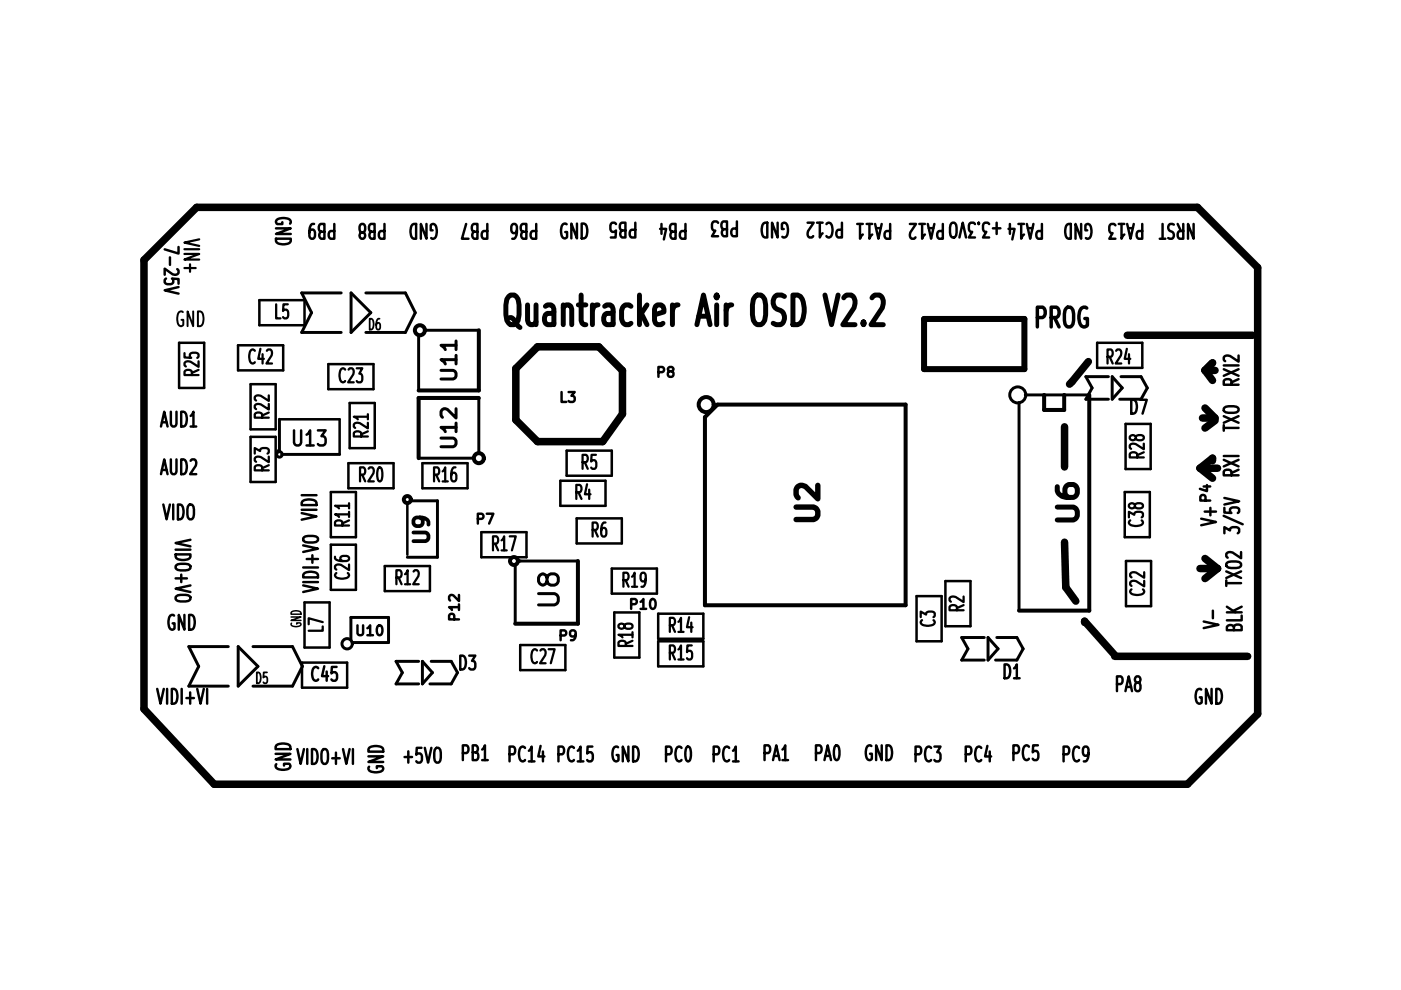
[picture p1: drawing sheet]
<svg xmlns="http://www.w3.org/2000/svg" width="297mm" height="210mm" viewBox="0 0 297 210" stroke-linecap="round" stroke-linejoin="round" font-family="sans-serif">
<g fill="none" stroke="#000" stroke-width=".52">
<path d="M35.2 59.1l-.3 .3 .2 .7a1.32 1.32 0 0 0 1.5 0l.1-.7-.2-.3 1.4 .1v1M36 54.6v1.6M37.6 57.1l.3 .3-.2 .7a1.01 1.01 0 0 1-1.1 .1l-1.7-1.2v1.3M37.9 52.4v1.4l-3-.9M58.5 48.4h3.1l-3.1 1.2h3.1M58.5 50.6h3.1v.5a2.07 2.07 0 0 1-2.6 .5l-.5-.5zM59.9 47.1v.4h-1.1l-.3-.4a1.32 1.32 0 0 1 1.8-.9 1.11 1.11 0 0 1 1.3 1l-.1 .2M66.6 47.5h-.4a2.58 2.58 0 0 0-.5 2.8l.3 .3 .6-.1a1.35 1.35 0 0 0-.2-1.8h-.4l-.4 .6M68.1 49.1a.96 .96 0 0 1-.1-1.6h.8v3.1h-.7l-.4-.6 .1-.6 .3-.3h.7M70.9 47.5v3.1h-.8a1.01 1.01 0 0 1 0-1.6h.8M76.6 49.3l-.2-.2a1.19 1.19 0 0 1 .2-1.6l.6 .1a1.21 1.21 0 0 1-.2 1.7 .68 .68 0 0 0-.8 .6 .68 .68 0 0 0 .8 .7l.4-.6-.1-.4-.3-.3M78.7 49.1a.96 .96 0 0 1-.1-1.6h.8v3.1h-.7a.88 .88 0 0 1 0-1.5h.7"/>
<path d="M81.5 47.5v3.1h-.8a1.01 1.01 0 0 1 0-1.6h.8M87.4 47.6l.8-.1v3.1h-.5a2.07 2.07 0 0 1-.5-2.7zM90.4 47.5v3.1l-1.2-3.1v3.1M91.7 48.8h-.4v-1l.4-.3a1.32 1.32 0 0 1 .9 1.8 1.11 1.11 0 0 1-1 1.3l-.2-.1M98.8 47.5l-.9 3.1h1.4M100.5 49.1a.96 .96 0 0 1-.1-1.6h.8v3.1h-.7l-.4-.6 .1-.6 .3-.3h.7M103.3 47.5v3.1h-.8a1.01 1.01 0 0 1 0-1.6h.8M109.6 48.8l-.4 .6-.6-.1a1.32 1.32 0 0 1 .2-1.8l.6 .1a3.4 3.4 0 0 1-.2 2.9l-.6 .1M110.9 49.1a.96 .96 0 0 1-.1-1.6h.8v3.1h-.7l-.4-.6 .1-.6 .3-.3h.7M113.7 47.5v3.1h-.8a1.01 1.01 0 0 1 0-1.6h.8M120.1 47.6l-.2-.2a.77 .77 0 0 0-.9 .8l-.1 .5a1.32 1.32 0 0 0 .9 1.8l.4-.3v-1h-.4M122.3 47.4v3.1l-1.2-3.1v3.1"/>
<path d="M123.3 47.4h.5a2.08 2.08 0 0 1 .5 2.7l-.5 .4h-.5zM130.6 47.5l-.3-.3h-.5l-.2 .2a1.32 1.32 0 0 0 .2 1.8h.5l.3-.3-.1 1.5h-1M131.9 48.9a.96 .96 0 0 1-.1-1.7h.8v3.2h-.7l-.4-.6 .1-.6 .3-.3h.7M134.7 47.2v3.2h-.8a1.01 1.01 0 0 1 0-1.7h.8M140 48.5h1.2l-.5 2.3M140.2 47.5v2.1M142.5 49.1a.96 .96 0 0 1-.1-1.6h.8v3.1h-.7l-.4-.6 .1-.6 .3-.3h.7M145.3 47.5v3.1h-.8a1.01 1.01 0 0 1 0-1.6h.8M152.2 47.2l-.2-.3h-.7l-.1 .2a1.33 1.33 0 0 0 .1 1.8h.4l-.8 1.2h1.3M153.4 48.6a.96 .96 0 0 1-.1-1.7h.8v3.2h-.7l-.4-.6 .1-.6 .3-.3h.7M156.2 46.9v3.2h-.8a1.01 1.01 0 0 1 0-1.6h.8M161.9 47.4l.8-.2v3.2h-.5a2.07 2.07 0 0 1-.5-2.7z"/>
<path d="M164.9 47.2v3.2l-1.2-3.2v3.2M166.2 48.6h-.4v-1.1l.4-.3a1.32 1.32 0 0 1 .9 1.8 1.11 1.11 0 0 1-1 1.4l-.2-.2M171.2 47.2h1.3l-1.2 1.8a.83 .83 0 0 0 0 1 .83 .83 0 0 0 .8 .4l.3-.3M173.2 47.2h1.2M173.8 47.2v3.2l.6-.9M175.2 47.5l.4-.3a1.32 1.32 0 0 1 .9 1.8 1.13 1.13 0 0 1-.9 1.4l-.4-.3M178.5 47.2v3.2h-.8a1.01 1.01 0 0 1 0-1.7h.8M181.7 47.5h1.2M182.3 47.5v3.1l.6-.9M183.7 47.5h1.2M184.3 47.5v3.1l.6-.9M185.5 47.5l.7 3.1 .7-3.1"/>
<path d="M185.7 48.4h1M188.7 47.5v3.1h-.8a1.01 1.01 0 0 1 0-1.6h.8M192.9 47.5h1.3l-1.2 1.8a.83 .83 0 0 0-.1 .9 .83 .83 0 0 0 .9 .4l.3-.3M194.9 47.5h1.2M195.5 47.5v3.1l.6-.9M196.7 47.5l.7 3.1 .7-3.1M196.9 48.4h1M199.9 47.5v3.1h-.8a1.01 1.01 0 0 1 0-1.6h.8M201.7 47.4l.2-.2 .6 .2a2.68 2.68 0 0 1-.2 3l-.6-.2a3.1 3.1 0 0 1 0-2.8zM203.4 50.4l.7-3.2 .7 3.2M206.7 47.5l-.3-.3h-.6l-.2 .2a1.33 1.33 0 0 0 .2 1.8h.3l-.7 1.2h1.3M207.5 47.2v.3"/>
<path d="M209.7 47.5l-.3-.3h-.6l-.2 .2a1.32 1.32 0 0 0 .2 1.8h.3l-.7 1.2h1.3M210.5 48.4h1.6M211.3 47.2v2.4M213.8 48.5h1.3l-.5 2.3M214.1 47.5v2.1M215.9 47.5h1.2M216.5 47.5v3.1l.6-.9M217.7 47.5l.7 3.1 .7-3.1M217.9 48.4h1M220.9 47.5v3.1h-.8a1.01 1.01 0 0 1 0-1.6h.8M226.2 47.6l.8-.1v3.1h-.5a2.06 2.06 0 0 1-.5-2.7zM229.2 47.5v3.1l-1.2-3.1v3.1"/>
<path d="M230.5 48.8h-.4v-1a.56 .56 0 0 1 .9-.2l.3 .6 .1 1.1a1.11 1.11 0 0 1-1 1.3l-.2-.1M236.5 47.8l-.3-.3h-.6l-.2 .1a1.32 1.32 0 0 0 .2 1.8h.3l-.7 1.2h1.3M237.2 47.5h1.2M237.8 47.5v3.1l.6-.9M239 47.5l.7 3.1 .7-3.1M239.2 48.4h1M242.2 47.5v3.1h-.8a1.01 1.01 0 0 1 0-1.6h.8M245.9 50.6h1.2M246.5 47.5v3.1M248.9 47.6l-.3-.1a.83 .83 0 0 0-.9 .8 .83 .83 0 0 0 .8 .8l.4 .6-.1 .6-.3 .3-.8-.1M249.7 47.5l.7 1.5M250.9 47.5v3.1h-.8a1.01 1.01 0 0 1 0-1.6h.8"/>
<path d="M253.1 47.5v3.1l-1.2-3.1v3.1M37.9 60.9l-3 .7 3 .7M139.6 78.9h.8a.57 .57 0 0 0 .4-.5 .57 .57 0 0 0-.4-.6h-.8v2.1M142 78.7l-.4-.4 .1-.3 .3-.2 .6 .1 .2 .3-.1 .3-.9 .3-.2 .3v.4l.4 .4 .6-.1 .2-.3-.1-.6-.3-.2M259.5 78.3l3.1 1.4M259.5 77.5h3.1M262.6 75.4v1.3l-1.8-1.2a.83 .83 0 0 0-.9-.1 .83 .83 0 0 0-.4 .9l.3 .3M262.6 78.3l-3.1 1.4M34.1 90.4l.7-3.1 .7 3.1M34.3 99.6h1M34.3 89.5h1M36.2 97.4v2.5l.4 .6 .6-.1 .2-.5v-2.5"/>
<path d="M36.2 87.3v2.5l.4 .6 .6-.1 .2-.5v-2.5M38.4 97.4h.5a2.07 2.07 0 0 1 .5 2.7l-.5 .4h-.5zM38.4 87.3h.5a2.07 2.07 0 0 1 .5 2.7l-.5 .4h-.5zM40.4 97.7l.3-.3 .7 .1a1.14 1.14 0 0 1 .1 1.2l-1.2 1.8h1.3M40.4 88.2l.6-.9v3.1M40.4 90.4h1.2M119.1 83.1v2.1h1M120.6 83.1h1.2l-.7 .8a.59 .59 0 0 1 .7 .4v.5l-.2 .3-.8 .1-.2-.2M239.8 84.8h.5a1.85 1.85 0 0 1 .5 2.5l-.5 .4h-.5zM241.7 84.8h1.4l-.9 2.9M259.5 90.1v1.2M259.5 90.7h3.1"/>
<path d="M259.5 88.2l3.1 1.4M259.5 97.5l3.1 1.4M259.5 96.7h3.1M259.6 86.4a2.66 2.66 0 0 1 3 .2l-.1 .6a2.69 2.69 0 0 1-3-.2zM261.1 81.6v-.8a1.01 1.01 0 0 0-1.6 0v.8h3.1M262.6 80.4l-1.5 .7M262.6 88.2l-3.1 1.4M262.6 99.6l-1.5 .7M262.6 97.5l-3.1 1.4M34.1 100.5l.7-3.1 .7 3.1M34.6 107l.7 3.1 .7-3.1M36.7 107v3.1"/>
<path d="M37.2 117.5h3.2v.5a2.07 2.07 0 0 1-2.7 .5l-.5-.5zM37.2 116.5h3.2M37.4 119.8a2.68 2.68 0 0 1 3 .2l-.2 .6a2.66 2.66 0 0 1-3-.2zM37.7 107h.5a2.07 2.07 0 0 1 .5 2.7l-.5 .4h-.5zM40 107.1l.2-.1 .6 .1a2.65 2.65 0 0 1-.2 3l-.6-.1a3.1 3.1 0 0 1 0-2.9zM40.4 114.4l-3.2 .7 3.2 .7M64 108.8l3.1 .7-3.1 .7M64 108.1h3.1M64 105h3.1M64.1 106.3a2.7 2.7 0 0 1 2.9 0l.1 .8h-3.1zM64.3 115.6l3.1 .7-3.1 .7M64.4 113.9a2.65 2.65 0 0 1 3 .2l-.1 .6a2.68 2.68 0 0 1-3-.2z"/>
<path d="M65 118.5h2.4M66.2 117.7v1.6M101.3 110h.8a.57 .57 0 0 0 .4-.5 .57 .57 0 0 0-.4-.6h-.8v2.1M103.2 108.9h1.4l-.9 2.1M254.7 110l3.1 .7-3.1 .7M255.2 103.1h1.4M255.4 108.5h2.4M255.6 106.1v-.8a.57 .57 0 0 0-.6-.4 .57 .57 0 0 0-.5 .4v.8h2.1M255.9 102.8v1.3l-1.5-.5M256.6 107.7v1.6M259.4 109.4l4.1 1.8M259.6 113.1v-1.3l1.2 .7a.61 .61 0 0 1 .6-.7h.7l.5 .2 .1 .2v.6l-.3 .3"/>
<path d="M259.6 107.7v1l1.5 .1-.3-.3 .1-.7a1.32 1.32 0 0 1 1.8 .2v.5l-.3 .3M259.6 105.6l3.1 .7-3.1 .7M260.1 119.3a2.66 2.66 0 0 1 3 .2l-.1 .6a2.69 2.69 0 0 1-3-.2zM261.1 100.8v-.8a1.01 1.01 0 0 0-1.6 0v.8h3.1M263.1 117.1v1.3l-1.8-1.2a.83 .83 0 0 0-.9-.1 .83 .83 0 0 0-.4 .8l.3 .3M36.9 130.5l-.2-.1a1.29 1.29 0 0 0-1 1.8 1.14 1.14 0 0 0 .9 1.3l.4-.3v-1h-.4M37.2 122.6h2.4M37.4 126.4a2.68 2.68 0 0 1 3 .2l-.2 .6a2.66 2.66 0 0 1-3-.2zM38.4 121.8v1.6M39.1 130.4v3.1l-1.2-3.1v3.1M40.1 130.4h.5a2.06 2.06 0 0 1 .5 2.7l-.5 .4h-.5zM40.4 124.1l-3.2 .7 3.2 .7"/>
<path d="M64.3 124.1l3.1 .7-3.1 .7M64.3 123.4h3.1M64.3 120.3h3.1M64.4 121.6l.6-.3 1.1-.1a1.11 1.11 0 0 1 1.3 1.2h-3.1zM75.8 132.6v1.7l.4 .4 .6-.1 .2-.3v-1.7M77.9 133.2l.6-.6v2.1M77.9 134.7h1.2M80.1 132.8a.5 .5 0 0 1 .5-.2 .5 .5 0 0 1 .4 .4 1.07 1.07 0 0 1-.6 1.7 1.28 1.28 0 0 1-.3-1.9zM96.3 131.3v-.8a.57 .57 0 0 0-.5-.4 .57 .57 0 0 0-.6 .4v.8h2.1M97.3 128.7h-2.1l.6 .6M97.3 126.1v1.3l-1.2-1.2a.58 .58 0 0 0-.9 .3v.5l.2 .3M97.3 128.1v1.2"/>
<path d="M97.6 139h.5a1.85 1.85 0 0 1 .5 2.5l-.5 .4h-.5zM99.5 139h1.3l-.7 1.1a.6 .6 0 0 1 .7 .6v.7l-.2 .4-.8 .1-.3-.2M118.9 134.7h.8a.57 .57 0 0 0 .4-.5 .57 .57 0 0 0-.4-.6h-.8v2.1M122.1 134.6l-.4 .3-.6-.1-.2-.2v-.5l.2-.3 .6-.2 .3 .3a1.38 1.38 0 0 1-.5 1.8h-.4M133.8 128.1h.8a.57 .57 0 0 0 .4-.6 .57 .57 0 0 0-.4-.5h-.8v2.1M135.8 127.6l.6-.6v2.1M135.8 129.1h1.2M138 127.2a.5 .5 0 0 1 .5-.2 .5 .5 0 0 1 .4 .4 1.07 1.07 0 0 1-.6 1.7 1.28 1.28 0 0 1-.3-1.9zM255.2 131.8l3.1 .7-3.1 .7M257.2 129.5v1.6M260 123v1.2M260 123.6h3.1"/>
<path d="M260 121.2l3.1 1.3M260.1 129.8h3.2M260.1 128.6l1.8 1.2M261.6 132.9a.96 .96 0 0 1 1.7-.1v.8h-3.2v-.7l.6-.4 .6 .1 .3 .3v.7M263.1 121.2l-3.1 1.3M263.3 130.5v1h-3.2M263.3 128.6l-1.8 .9M33.3 146.1l.7 3.1 .7-3.1M35.4 146.1v3.1M36.4 146.1h.5a2.07 2.07 0 0 1 .5 2.7l-.5 .4h-.5zM38.5 146.1v3.1M39.5 148h1.6"/>
<path d="M40.3 146.8v2.4M41.8 146.1l.7 3.1 .7-3.1M43.9 146.1v3.1M58.4 159.8h3.2l-3.2 1.2h3.2M58.6 158l.6-.3 1-.1a1.11 1.11 0 0 1 1.4 1.2h-3.2zM63.1 158.8l.6 3.2 .7-3.2M65.1 158.8v3.2M66.1 158.8h.5a2.07 2.07 0 0 1 .5 2.7l-.5 .5h-.5zM67.5 141.7a.66 .66 0 0 0-.8-.3 .66 .66 0 0 0-.4 .7l-.1 1a1.08 1.08 0 0 0 .9 1.2l.4-.3M68.4 159l.2-.2 .6 .2a2.65 2.65 0 0 1-.2 3l-.6-.2a3.1 3.1 0 0 1 0-2.8zM68.8 141.3l-.5 2.1h1.3M69.3 142.4v1.9"/>
<path d="M71.2 159.6v2.4M71.4 141.4h-1l-.1 1.4 .3-.3 .7 .2a1.3 1.3 0 0 1 0 1.5l-.7 .1-.3-.3M72.7 158.8l.7 3.2 .7-3.2M74.8 158.8v3.2M78.3 158.6l1.2-.4a1.75 1.75 0 0 1 1.7 .7v.5h-3.1zM86.6 159.3v2.4M89.4 158.6h-1l-.1 1.4 .3-.3 .7 .2a1.33 1.33 0 0 1-.2 1.8h-.5l-.3-.3M90.1 158.6l.7 3.1 .7-3.1M92.4 158.7l.2-.1 .6 .1a2.67 2.67 0 0 1-.2 3l-.6-.2a3.1 3.1 0 0 1 0-2.8zM98.1 159.7h.8a1.01 1.01 0 0 0 0-1.7h-.8v3.2M100.2 159.5h.7l.3-.3 .1-.6-.4-.6h-.7v3.2h.8a.97 .97 0 0 0-.1-1.7M102.2 158.9l.6-.9v3.2"/>
<path d="M108 159.9h.8a1.01 1.01 0 0 0 0-1.6h-.8v3.1M111.3 158.6a.56 .56 0 0 0-.9-.2 2.7 2.7 0 0 0 0 2.9l.5 .1 .4-.3M112.1 159.2l.6-.9v3.1M114.6 158.1l-.5 2.3h1.3M115.1 159.3v2.1M118.4 159.9h.8a1.01 1.01 0 0 0 0-1.6h-.8v3.1M121.7 158.6l-.1-.2a.68 .68 0 0 0-.8 0 .68 .68 0 0 0-.3 .6l-.1 .6a1.32 1.32 0 0 0 .9 1.8l.4-.3M122.5 159.2l.6-.9v3.1M125.6 158.3h-1l-.1 1.5 .3-.3 .7 .1a1.33 1.33 0 0 1-.2 1.8h-.5l-.3-.3M131 158.4a.67 .67 0 0 0-.7 0 .67 .67 0 0 0-.4 .6l-.1 .6a1.32 1.32 0 0 0 .9 1.8l.4-.3v-1h-.4M133.2 158.3v3.1l-1.2-3.1v3.1M134.2 158.3h.5a2.06 2.06 0 0 1 .5 2.7l-.5 .4h-.5z"/>
<path d="M141.2 159.9h.8a1.01 1.01 0 0 0 0-1.6h-.8v3.1M144.5 158.6l-.1-.2a.68 .68 0 0 0-.7 0 .68 .68 0 0 0-.4 .6l-.1 .6a1.32 1.32 0 0 0 .9 1.8l.4-.3M145.6 158.4l.2-.1a.59 .59 0 0 1 .6 .6 2.3 2.3 0 0 1-.4 2.5 .6 .6 0 0 1-.6-.6l-.1-.6a2.61 2.61 0 0 1 .3-1.8zM151.3 159.9h.8a1.01 1.01 0 0 0 0-1.6h-.8v3.1M154.6 158.6l-.1-.2a.68 .68 0 0 0-.7 0 .68 .68 0 0 0-.4 .6l-.1 .6a1.32 1.32 0 0 0 .9 1.8l.4-.3M155.4 159.2l.6-.9v3.1M162.1 159.7h.8a1.01 1.01 0 0 0 0-1.7h-.8v3.2M165.9 158.9l.6-.9v3.2M173 159.7h.8a1.01 1.01 0 0 0 0-1.7h-.8v3.2M177.1 158.2l.2-.2a.59 .59 0 0 1 .6 .6 2.29 2.29 0 0 1-.4 2.6 .59 .59 0 0 1-.6-.6 3.5 3.5 0 0 1 .2-2.4zM184.8 158.2l-.2-.2a1.29 1.29 0 0 0-1 1.8 1.14 1.14 0 0 0 .9 1.4l.3-.3v-1.1h-.3M186.9 158v3.2l-1.1-3.2v3.2"/>
<path d="M187.9 158h.5a2.06 2.06 0 0 1 .5 2.7l-.5 .5h-.5zM194.1 159.9h.8a1.01 1.01 0 0 0 0-1.6h-.8v3.1M197.4 158.6a.56 .56 0 0 0-.9-.2 2.7 2.7 0 0 0 0 2.9l.5 .1 .4-.3M198.1 158.3h1.3l-.7 1.2a.61 .61 0 0 1 .7 .6v.7l-.2 .5-.2 .1h-.6l-.3-.3M204.8 159.9h.8a1.01 1.01 0 0 0 0-1.6h-.8v3.1M208 158.6a.56 .56 0 0 0-.8-.2l-.4 1.2a1.32 1.32 0 0 0 .9 1.8l.3-.3M209.3 158.1l-.4 2.3h1.2M209.8 159.3v2.1M213 140.9h.5a1.86 1.86 0 0 1 .5 2.5l-.5 .4h-.5zM214.9 159.7h.8a1.01 1.01 0 0 0 0-1.7h-.8v3.2M215 141.7l.6-.8v2.9M215 143.8h1.2"/>
<path d="M218.2 158.3l-.4-.3a1.32 1.32 0 0 0-.9 1.8 1.14 1.14 0 0 0 .9 1.4l.4-.3M220.1 158h-1l-.1 1.5 .3-.3 .6 .2a1.33 1.33 0 0 1-.1 1.8h-.5l-.3-.3M225.5 159.9h.8a1.01 1.01 0 0 0 0-1.6h-.8v3.1M228.8 158.6a.56 .56 0 0 0-.9-.2l-.4 1.2a1.32 1.32 0 0 0 .9 1.8l.4-.3M230.8 159.6l-.4 .6-.6-.1a1.33 1.33 0 0 1 .2-1.8l.6 .1a3.3 3.3 0 0 1-.2 2.9l-.6 .1M236.8 145h.8a1.01 1.01 0 0 0 0-1.6h-.8v3.1M238.6 146.5l.7-3.1 .7 3.1M238.8 145.6h1M241 144.7a.7 .7 0 0 1-.4-1 .7 .7 0 0 1 1.2 0 .7 .7 0 0 1-.4 1l-.6 .2a1.2 1.2 0 0 0 .2 1.6l.6-.1a1.2 1.2 0 0 0-.2-1.7M254.7 146.2l-.2-.1a1.29 1.29 0 0 0-1 1.7 1.14 1.14 0 0 0 .9 1.4l.4-.3v-1.1h-.4M256.9 146.1v3.1l-1.2-3.1v3.1M257.9 146.1h.5a2.06 2.06 0 0 1 .5 2.7l-.5 .4h-.5z"/>
<path d="M58.6 162l-.2 .2a1.28 1.28 0 0 0 1.8 1 1.13 1.13 0 0 0 1.4-.9l-.3-.4h-1.1v.4M70.4 160.8h1.6M78.1 160.4h3.1l-3.1 1.2h3.1M78.3 162.6l-.2 .2a1.29 1.29 0 0 0 1.8 .9 1.14 1.14 0 0 0 1.3-.8l-.2-.4h-1.1v.4M85.8 160.5h1.6M102.2 161.2h1.2M112.1 161.4h1.2M122.5 161.4h1.2M155.4 161.4h1.2M163.9 161.2l.7-3.2 .7 3.2M164.1 160.3h1M165.9 161.2h1.2"/>
<path d="M174.8 161.2l.7-3.2 .7 3.2M175 160.3h1"/>
</g>
<g fill="none" stroke="#000" stroke-width="1.6">
<path d="M30.5 55.1l11.2-11.1h212.2l12.8 12.7v94.7l-14.9 14.9h-206.4l-14.9-16zM109.4 78.1l4.6-4.6h13l5 5.1v9.2l-4.2 5.8h-13.8l-4.6-4.6zM230.8 76.7l-4 4.8M239 71.1h26.6M255.5 78.5l1.6 2.2M255.5 78.5h2.1M257.1 76.9l-1.6 1.6M225.7 90.5v8.5M254.4 99.3l2.7 2.1M254.4 99.3h3.7M255.5 86.5l2.1 2.1h-2.6M257.1 97.7v-.6l-2.7 2.2"/>
<path d="M257.6 89.2l-2.1 1.6M225.7 115l.3 9.5 2.1 3M255.5 118.4l2.6 2.1M230 132v-.3l6.3 7.2M236.3 139.2h28.2M254.4 120.5h3.7M258.1 120.5l-2.6 2.2"/>
</g>
<g fill="none" stroke="#000" stroke-width="1.1">
<path d="M107.9 62.9l.4-.3h.8l.8 .8 .2 1.2v2.1l-.2 1.2-.8 .9h-.8l-.4-.3-.4-.6-.2-1.2v-2.1l.2-1.2zM108.1 67.3h.4l.4 .3 1 1.5 .3 .3M111.9 64.6v3.3l.2 .6 .3 .3h.6l.6-.6M113.6 64.6v4.2M115.6 64.9l.4-.3h.8l.4 .3 .2 .6v3.3M117.4 66.1l-.4 .3h-1a1.46 1.46 0 0 0 0 2.4h1l.4-.3M119.4 65.2l.6-.6h.6l.4 .3 .2 .6v3.3M119.4 64.6v4.2M122.6 64.6h1.6M123.2 62.6v5.3l.2 .6 .4 .3h.4M125.6 64.6v4.2M126.8 64.6a1.18 1.18 0 0 0-1.2 1.2"/>
<path d="M128.2 64.9l.4-.3h.8l.4 .3 .2 .6v3.3M130 66.1l-.4 .3h-1a1.45 1.45 0 0 0 0 2.4h1l.4-.3M133.8 64.9l-.4-.3h-.8l-.4 .3a3.3 3.3 0 0 0 0 3.6l.4 .3h.8l.4-.3M135.6 62.6v6.2M136 66.4l1.2 2.4M137.2 64.6l-1.6 2.4M138.8 66.7l2-.6-.2-1.2-.4-.3h-.8l-.4 .3-.2 .6v2.4l.2 .6 .4 .3h.8l.4-.3M142.6 64.6v4.2M143.8 64.6a1.18 1.18 0 0 0-1.2 1.2M147.8 68.8l1.4-6.2 1.3 6.2M148.2 67h2M152 62.6l-.3 .3 .3 .2 .2-.2-.2-.3v.5"/>
<path d="M152 64.6v4.2M153.9 64.6v4.2M155.1 64.6a1.18 1.18 0 0 0-1.2 1.2M160.1 62.9l.4-.3h.8l.8 .8 .2 1.2v2.1l-.2 1.2-.8 .9h-.8l-.4-.3-.4-.6-.2-1.2v-2.1l.2-1.2zM166.3 62.9l-.6-.3h-1a1.79 1.79 0 0 0-.7 1.9 1.79 1.79 0 0 0 1.5 1.3 1.78 1.78 0 0 1 0 3h-1l-.6-.3M168.1 62.6h1a2.63 2.63 0 0 1 1.4 2.6 4.8 4.8 0 0 1-.8 3.3l-.6 .3h-1zM174.9 62.6l1.4 6.2 1.4-6.2M178.9 63.1l.6-.5h1a1.95 1.95 0 0 1 .6 2.6l-2.4 3.6h2.6M183.1 68.2l.2 .3-.2 .3-.2-.3 .2-.3v.6M184.9 63.1l.6-.5h1a1.95 1.95 0 0 1 .6 2.6l-2.4 3.6h2.6M168.8 107.5h3.7l.5 .2 .4 .7v.9l-.2 .4-.7 .5h-3.7M173.4 102.9v2.9l-2.6-2.7a1.24 1.24 0 0 0-2 .7v1.1l.4 .6"/>
<path d="M224.2 107.5h3.4l.4 .2a1.61 1.61 0 0 1 0 2.3l-.4 .2h-3.4M224.2 103.2a1.84 1.84 0 0 0 1.8 2.3h1.6l.4-.3a1.61 1.61 0 0 0 0-2.2l-.4-.3h-1l-.4 .3a1.61 1.61 0 0 0 0 2.2l.4 .3"/>
</g>
<path d="M219.9 67.3h1.2a1.32 1.32 0 0 0 0-2.2h-1.2v4.2M222.9 67.3h1.1a1.32 1.32 0 0 0 0-2.2h-1.1v4.2M223.6 67.3l.9 2M226.1 65.3l.3-.2h.5l.3 .2a4 4 0 0 1 0 3.8l-.3 .2h-.5l-.3-.2a4 4 0 0 1 0-3.8zM230.4 65.3a.94 .94 0 0 0-1-.1 .94 .94 0 0 0-.5 .9 3.6 3.6 0 0 0 .4 3 .82 .82 0 0 0 1.3-.2v-1.4h-.6" fill="none" stroke="#000" stroke-width=".73"/>
<path d="M61.7 130.8h2.1l-2.1 .7h2.1M61.8 132.1l-.1 .2a.88 .88 0 0 0 1.2 .6l.6-.2 .3-.3-.2-.3h-.7v.2M61.8 129.7a1.62 1.62 0 0 1 2 .2v.3h-2.1z" fill="none" stroke="#000" stroke-width=".32"/>
<path d="M38.8 66.2a.67 .67 0 0 0-.8-.1 .67 .67 0 0 0-.3 .7l-.1 .6a1.32 1.32 0 0 0 .9 1.8l.4-.3v-1.1h-.4M41 66v3.2l-1.2-3.2v3.2M42 66h.5a2.06 2.06 0 0 1 .5 2.7l-.5 .5h-.5z" fill="none" stroke="#000" stroke-width=".41"/>
<path d="M39.1 53.8h3.1l-3.1 1.2h3.1M39.1 52.8h3.1M39.1 56.8h2.4M40.3 56v1.6M42.2 50.7l-3.1 .7 3.1 .7" fill="none" stroke="#000" stroke-width=".47"/>
<g fill="none" stroke="#000" stroke-width=".63">
<path d="M72.3 62.1h-8.3l2.1 4.2-2.1 4.2h8.3M74.4 62.1l4.2 4.2-4.2 4.2zM77.6 62.1h8.4l2 4.2-2 4.2h-8.4M88.8 71.1v11.7M90.1 70h11.2M235 79.9h-4.8l1.4 2.4-1.4 2.3h4.8M235.8 79.9l2.1 2.4-2.1 2.3zM237.7 79.9h4.2l1.4 2.4-1.4 2.3h-4.5M59.2 88.9v6.6h-.2M59.8 96.3h12.2M88.8 97.1h11.7M101.5 84.4v11.7"/>
<path d="M216.1 85.3v44.2M217.4 83.7h13.5M87.2 106.2h5.5v12h-6.3M110 118.9h12.5M48.4 137.1h-8.4l2.1 4.2-2.1 4.2h8.4M50.5 137.1l4.2 4.2-4.2 4.2zM53.6 137.1h8.4l2.1 4.2-2.1 4.2h-8.4M74.4 135.7v-4.8h8v5.3h-7.7M109.2 120v12.2M208.7 135.2h-4.8l1.3 2.4-1.3 2.4h4.8M209.5 135.2l2.1 2.4-2.1 2.4zM211.3 135.2h4.3l1.3 2.4-1.3 2.4h-4.5"/>
<path d="M88.8 140.2h-4.8l1.3 2.4-1.3 2.4h4.8M89.6 140.2l2.1 2.4-2.1 2.4zM91.4 140.2h4.3l1.3 2.4-1.3 2.4h-4.5"/>
<circle cx="59.2" cy="96.3" r=".58"/>
<circle cx="215.8" cy="83.7" r="1.7"/>
<circle cx="73.6" cy="136.5" r="1.1"/>
</g>
<g fill="none" stroke="#000" stroke-width=".85">
<path d="M101.5 70v12.8h-12.7M101.5 84.4h-12.7v12.7M152.1 85.8h39.9v42.5h-42.5v-39.9zM221.4 83.7v3.2h4.2v-3.2M230.9 83.7v45.8h-14.8M122.5 118.9v13.3h-13.3"/>
<circle cx="89" cy="70" r="1.06"/>
<circle cx="101.5" cy="97.1" r="1.06"/>
<circle cx="149.7" cy="85.8" r="1.6"/>
</g>
<g fill="none" stroke="#000" stroke-width=".53">
<path d="M38 72.7h5.3v9.6h-5.3zM50.5 73.2h9.5v5.3h-9.5zM55 63.6h9.6v5.4h-9.6zM69.6 77.2h9.6v5.3h-9.6zM232.6 72.7h9.6v5.3h-9.6zM53.1 81.5h5.3v9.5h-5.3zM53.1 92.6h5.3v9.6h-5.3zM59.2 88.9h12.8v7.4M62.3 91.2v2.6l.5 .6 .8-.1 .2-.5v-2.6M65 92.2l.8-1v3.2M65 94.4h1.5M67.4 91.2h1.6l-.8 1.3a.71 .71 0 0 1 .8 .6v.7l-.2 .5-.3 .1h-.7l-.4-.3"/>
<path d="M73.9 98.2h9.5v5.3h-9.5zM74.1 85.4h5.4v9.6h-5.4zM89.6 98.2h9.5v5.3h-9.5zM120.1 95.5h9.6v5.4h-9.6zM238.6 89.9h5.4v9.6h-5.4zM70.1 104.3h5.4v9.6h-5.4zM70.1 115.5h5.4v9.6h-5.4zM86.4 106.7v10.9M102.1 112.8h9.5v5.4h-9.5zM118.8 101.9h9.6v5.3h-9.6zM122.3 109.9h9.5v5.3h-9.5zM238.5 104.3h5.3v9.6h-5.3z"/>
<path d="M238.7 118.9h5.4v9.6h-5.4zM64.6 127.7h5.3v9.6h-5.3zM81.6 120h9.6v5.3h-9.6zM110.3 136.8h9.6v5.3h-9.6zM129.7 120.5h9.6v5.4h-9.6zM130.2 129.9h5.4v9.5h-5.4zM139.5 136h9.6v5.3h-9.6zM139.5 130.1h9.6v5.3h-9.6zM194.3 126.4h5.3v9.6h-5.3zM200.4 123.2h5.4v9.6h-5.4zM64 140.5h9.6v5.3h-9.6z"/>
</g>
<g fill="none" stroke="#000" stroke-width=".84">
<circle cx="86.4" cy="105.9" r=".74"/>
<circle cx="109" cy="118.9" r=".84"/>
</g>
<path d="M195.9 67.6h21.3v10.7h-21.3z" fill="none" stroke="#000" stroke-width="1.3"/>
<path d="M78.4 67.6a.93 .93 0 0 1 .8 1.3 .81 .81 0 0 1-.8 1zM80.5 67.6l-.4 .1a2.49 2.49 0 0 0-.2 2.1l.2 .1 .4-.1 .1-.9-.3-.4-.4 .1-.1 .3M54.4 142.6a.93 .93 0 0 1 .9 1.3 .81 .81 0 0 1-.9 1zM56.6 142.6h-.7l-.1 1.1 .3-.3 .4 .2 .2 .3-.1 .8-.2 .2h-.3l-.3-.2" fill="none" stroke="#000" stroke-width=".37"/>
<path d="M93.5 78.5h2.6l.3 .2 .3 .4-.2 1-.4 .3h-2.6M96.7 76.3h-3.2l.8 .6 .1 .3M96.7 73.2h-3.2l.8 .6 .1 .3M96.7 72.3v1.8M96.7 75.3v1.9M93.5 92.9h2.6l.3 .1 .3 .5-.2 .9-.4 .3h-2.6M96.7 90.6h-3.2l.8 .6 .1 .3M96.7 86.7v1.9l-1.8-1.8a.86 .86 0 0 0-1.4 .5v.7l.3 .5M96.7 89.7v1.8M114.2 125.9h3.4l.4 .2 .4 .6v.8l-.2 .4-.6 .4h-3.4M116 122.5l.2-.4 .6-.4h.8l.6 .4 .2 .4v.8l-.2 .4-.6 .4h-.8l-.6-.4-.2-.4v-.8a.9 .9 0 0 0-.9-.8 .9 .9 0 0 0-.9 .8v.8a.9 .9 0 0 0 .9 .8 .9 .9 0 0 0 .9-.8" fill="none" stroke="#000" stroke-width=".64"/>
<path d="M87.7 112.9h2.5l.3 .2 .3 .4-.1 .9-.5 .3h-2.5M89 109.7l.5 .3 .1 .3v.6l-.3 .5-.3 .1h-.7l-.5-.3-.1-.9 .3-.4a2.11 2.11 0 0 1 2.8 .7v.6" fill="none" stroke="#000" stroke-width=".8"/>
<g fill="none" stroke="#000" stroke-width=".48">
<path d="M39.1 74.9v.9l1.4 .1-.2-.3 .1-.6a1.28 1.28 0 0 1 1.7 .1v.5l-.3 .3M40.7 79.5v-.7a.97 .97 0 0 0-1.6 0v.7h3M42.1 76.6v1.2l-1.7-1.1-.4-.1-.6 .1-.3 .3v.4l.3 .3M42.1 78.4l-1.4 .7M54 74.4l-.3-.3a1.26 1.26 0 0 0-.9 1.7 1.08 1.08 0 0 0 .9 1.3l.3-.3M55.2 74l-.4 2.1h1.1M55.7 75.1v2M56.6 74.4l.3-.3h.4l.3 .3 .1 .5-.1 .5-1.1 1.7h1.2M58.6 64.5v3h.9M61 64.5h-.9l-.1 1.4 .3-.2 .6 .1a1.29 1.29 0 0 1-.2 1.7h-.4l-.3-.3M73.2 78.4l-.4-.3a1.27 1.27 0 0 0-.8 1.7 1.09 1.09 0 0 0 .8 1.3l.4-.3M73.9 78.4l.3-.3h.4l.3 .3 .1 .5-.1 .5-1.1 1.7h1.2"/>
<path d="M75.6 78.1h1.2l-.6 1.1a.56 .56 0 0 1 .6 .6v.7l-.2 .4-.7 .2-.3-.3M234.8 75.7h.7a.97 .97 0 0 0 0-1.6h-.7v3M235.3 75.7l.6 1.4M236.6 74.4l.3-.3h.5l.2 .3 .1 .5-.1 .5-1 1.7h1.1M238.9 74l-.4 2.1h1.1M239.4 75.1v2M54 96.2v-1.2l1.1 .6a.56 .56 0 0 1 .6-.6h.7l.5 .2 .1 .7-.3 .3M55.6 88.6v-.8a.97 .97 0 0 0-1.6 0v.8h3M55.6 99.7v-.7a.97 .97 0 0 0-1.6 0v.7h3M57 85.6v1.2l-1.7-1.1-.4-.1-.6 .1-.3 .3v.5l.3 .2M57 83.8v1.2l-1.7-1.1-.4-.1-.6 .1-.3 .3v.4l.3 .3M57 96.8v1.2l-1.7-1.1-.4-.1-.6 .1-.3 .3v.4l.3 .3"/>
<path d="M57 87.5l-1.4 .6M57 98.6l-1.4 .7M76.6 92.5v-.7a.97 .97 0 0 0-1.6 0v.7h3M78 89.6v1.2l-1.7-1.1-.4-.1-.6 .1-.3 .3v.5l.3 .2M78 88.4h-3l.9 .5M78 91.5l-1.4 .6M78 87.8v1.1M78.2 99.4l.2-.3h.5l.3 .3 .1 .5-.1 .5-1.1 1.7h1.2M80.3 99.2l.1-.1a.58 .58 0 0 1 .6 .6l.1 1.2a1.12 1.12 0 0 1-.5 1.2 .54 .54 0 0 1-.5-.6l-.1-1.3zM93.8 99.9l.6-.8v3M96.6 99.1h-.4a2.53 2.53 0 0 0-.4 2.7l.2 .3 .6-.2a1.28 1.28 0 0 0-.2-1.7l-.6 .2-.1 .4M123.5 98h.7a.97 .97 0 0 0 0-1.6h-.7v3"/>
<path d="M124 98l.6 1.4M126.3 96.4h-.9l-.1 1.5 .3-.3 .7 .1a1.28 1.28 0 0 1-.2 1.7h-.5l-.3-.3M240.8 92.6a1.11 1.11 0 0 1 1.7 0l-.1 .6a1.15 1.15 0 0 1-1.6-.2 .64 .64 0 0 0-.6-.8 .64 .64 0 0 0-.7 .8l.6 .3h.4l.3-.3M241.1 97v-.7a.97 .97 0 0 0-1.6 0v.7h3M242.5 94.1v1.2l-1.7-1.1-.4-.1-.6 .1-.3 .2v.5l.3 .3M242.5 95.9l-1.4 .6M71 118v.4a2.53 2.53 0 0 0 2.7 .5l.3-.3-.1-.6a1.29 1.29 0 0 0-1.7 .2l.1 .6 .4 .2M72.6 111.4v-.7a.97 .97 0 0 0-1.6 0v.7h3M74 109.1h-3l.9 .5M74 107.2h-3l.9 .6M74 119.7v1.2l-1.7-1.1-.4-.1-.6 .1-.3 .2v.5l.3 .3M74 110.3l-1.4 .7"/>
<path d="M74 106.7v1.1M74 108.5v1.1M76.3 100.7h.8a.97 .97 0 0 0 0-1.6h-.8v3M76.8 100.7l.6 1.4M92 100.7h.7a.97 .97 0 0 0 0-1.6h-.7v3M92.5 100.7l.6 1.4M93.8 102.1h1.1M104.5 115.3h.7a.97 .97 0 0 0 0-1.6h-.7v3M105 115.3l.6 1.4M106.3 114.6l.6-.9v3M106.3 116.7h1.1M108.1 113.7h1.3l-.9 3"/>
<path d="M122.2 104.4h.7a.97 .97 0 0 0 0-1.6h-.7v3M122.6 104.4l.7 1.4M124.5 102.7l-.5 2.1h1.2M124.9 103.8v2M125.6 112.4h.8a.97 .97 0 0 0 0-1.6h-.8v3M126.1 112.4l.6 1.4M128.4 110.8h-.4a2.54 2.54 0 0 0-.4 2.7l.2 .3 .6-.2a1.29 1.29 0 0 0-.2-1.7l-.6 .2-.1 .4M239.3 109.7v-1.2l1.2 .7a.55 .55 0 0 1 .6-.7h.7l.4 .2 .1 .7-.3 .3M239.6 110.3l-.3 .4a1.26 1.26 0 0 0 1.8 .8 1.08 1.08 0 0 0 1.2-.8l-.3-.4M240.6 107.1l.2-.2a1.15 1.15 0 0 1 1.5 .2l-.1 .5a1.15 1.15 0 0 1-1.6-.2 .61 .61 0 0 0-.7-.7 .61 .61 0 0 0-.4 .9l.6 .2 .5-.4M68.4 132.8v.9h-3M68.4 131.9l-3-.8v1.3"/>
<path d="M71.3 121.5l-.3 .4a1.26 1.26 0 0 0 1.7 .8 1.08 1.08 0 0 0 1.3-.8l-.3-.4M84 122.5h.8a.97 .97 0 0 0 0-1.6h-.8v3M84.5 122.5l.6 1.4M85.9 121.7l.5-.8v3M85.9 123.9h1.1M87.7 121.2l.3-.3h.4l.3 .3 .1 .5-.1 .5-1.1 1.7h1.2M113.9 137.9l-.4-.3a1.26 1.26 0 0 0-.8 1.7 1.08 1.08 0 0 0 .8 1.3l.4-.3M114.6 137.9l.3-.3h.4l.3 .3 .1 .6-.1 .4-1.1 1.7h1.2M116.3 137.6h1.3l-.8 3M132.2 123h.7a.97 .97 0 0 0 0-1.6h-.7v3M132.4 132.6l.1-.2a1.15 1.15 0 0 1 1.6 .2l-.1 .5a1.15 1.15 0 0 1-1.6-.2 .61 .61 0 0 0-.7-.7 .61 .61 0 0 0-.4 .9l.5 .2 .6-.4M132.6 123l.7 1.4"/>
<path d="M132.7 137v-.8a.97 .97 0 0 0-1.6 0v.8h3M134 122.3l.5-.9v3M134 124.4h1.1M134.1 134.6h-3l.9 .5M134.1 135.9l-1.4 .6M134.1 134v1.1M136.9 122.7l-.4 .6-.5-.2a1.28 1.28 0 0 1 .2-1.7l.5 .2a3.3 3.3 0 0 1-.2 2.7l-.5 .1M142 132.6h.7a.97 .97 0 0 0 0-1.6h-.7v3M142 138.4h.7a.97 .97 0 0 0 0-1.6h-.7v3M142.5 132.6l.6 1.4M142.5 138.4l.6 1.4M143.8 131.8l.6-.8v3"/>
<path d="M143.8 137.7l.6-.9v3M143.8 134h1.1M143.8 139.8h1.1M146.1 130.9l-.4 2.1h1.1M146.6 132v2M146.7 136.8h-1v1.5l.2-.3 .7 .1a1.29 1.29 0 0 1-.2 1.7h-.5l-.2-.2M195.2 130.9v-1.2l1.1 .6a.55 .55 0 0 1 .6-.6h.7l.4 .2 .2 .7-.3 .3M195.5 131.5l-.3 .4a1.26 1.26 0 0 0 1.7 .8 1.08 1.08 0 0 0 1.3-.8l-.3-.4M202.9 129.4v-.7a.97 .97 0 0 0-1.6 0v.7h3M204.3 126.5v1.2l-1.7-1.1-.4-.1-.6 .1-.3 .2v.5l.3 .3M204.3 128.3l-1.4 .6M239.9 125l-.3 .3a1.26 1.26 0 0 0 1.7 .8 1.08 1.08 0 0 0 1.3-.8l-.3-.3"/>
<path d="M242.6 123.1v1.2l-1.7-1.1-.4-.1-.6 .1-.3 .3v.5l.3 .2M242.6 121.3v1.2l-1.7-1.1-.4-.1-.6 .1-.3 .3v.4l.3 .3"/>
</g>
</svg>
